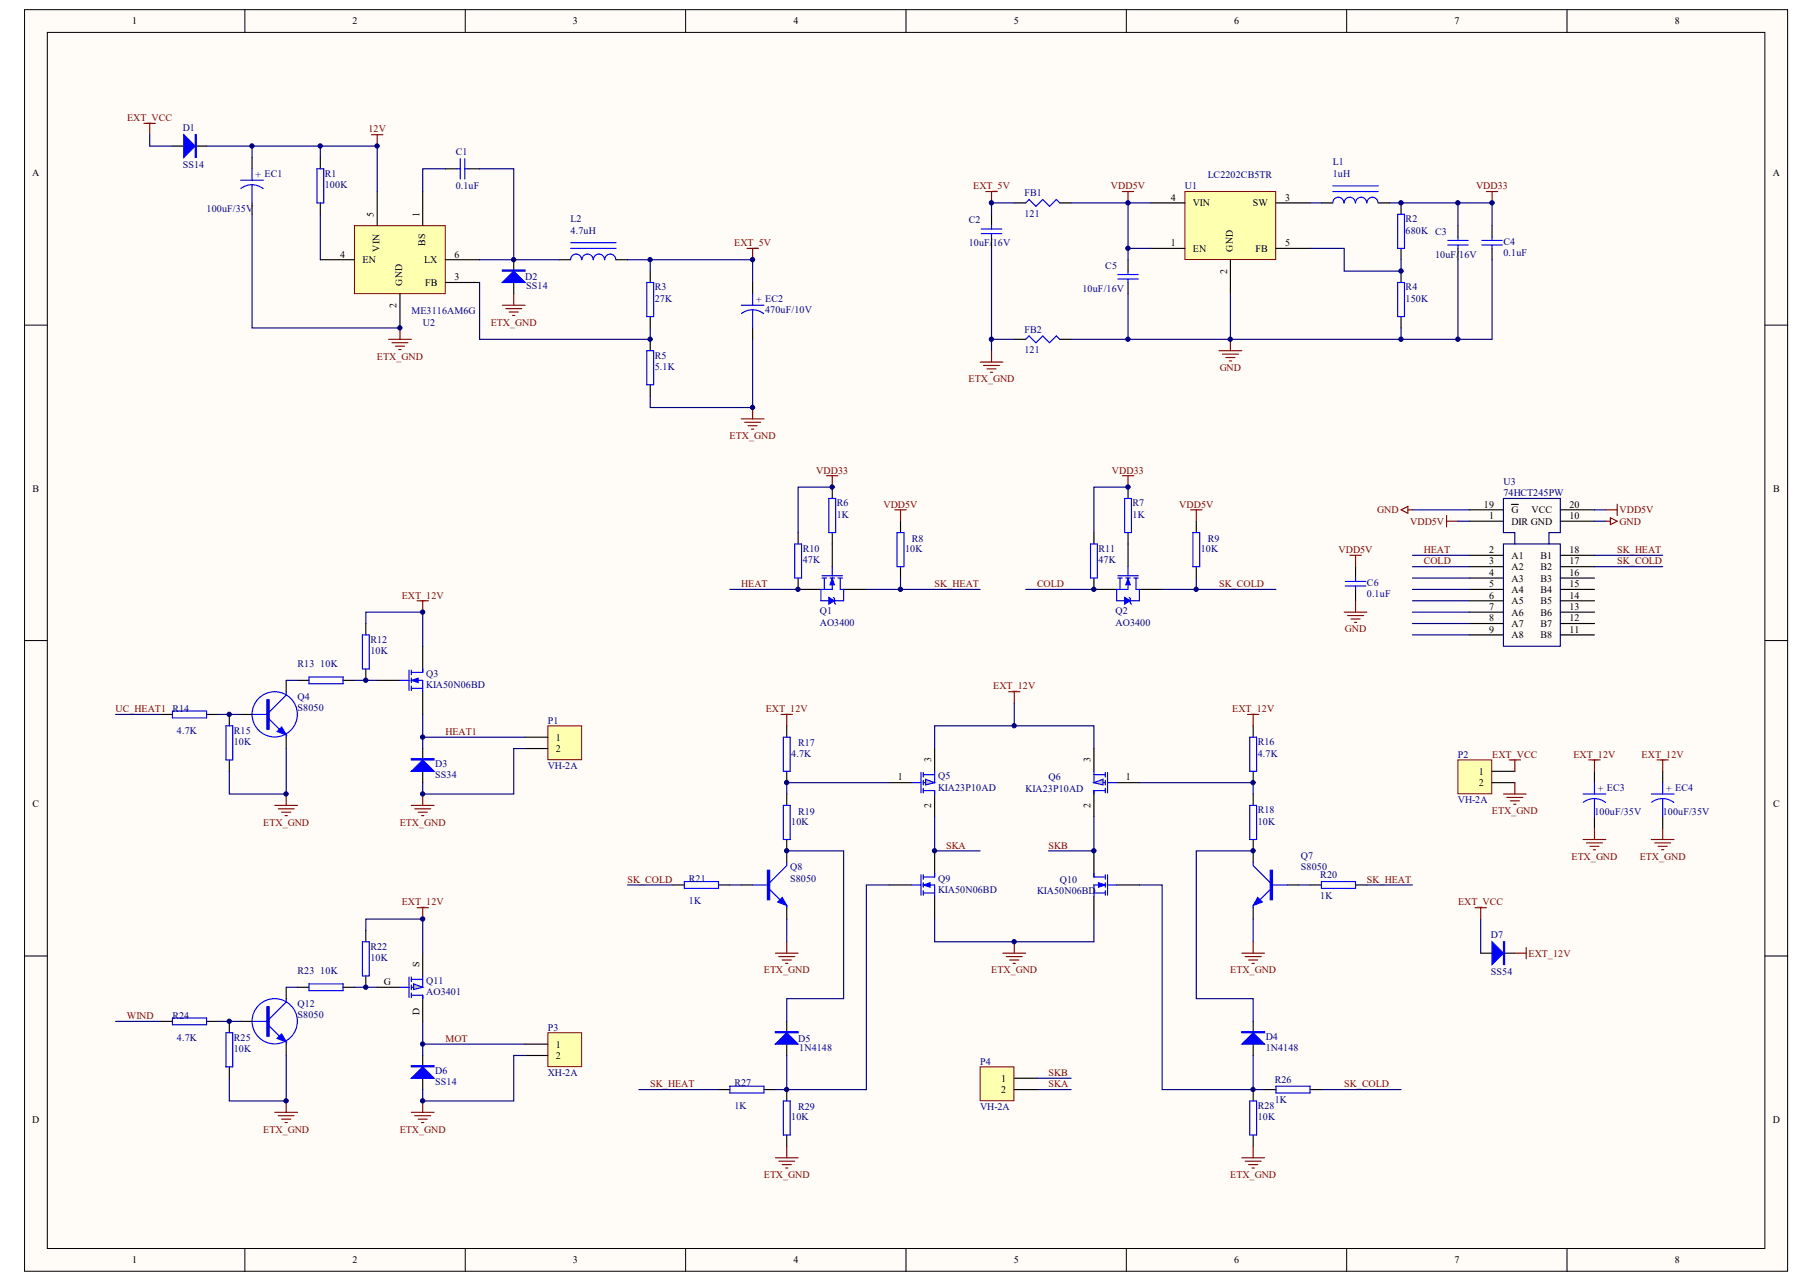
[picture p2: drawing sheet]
<svg xmlns="http://www.w3.org/2000/svg" width="297mm" height="210mm" viewBox="0 0 297 210" stroke-linecap="round" stroke-linejoin="round" font-family="sans-serif">
<defs><g id="words">
<g font-size="1.6">
<text x="21.6" y="4">1</text>
<text x="57.6" y="4">2</text>
<text x="93.7" y="4">3</text>
<text x="129.7" y="4">4</text>
<text x="165.7" y="4">5</text>
<text x="201.7" y="4">6</text>
<text x="237.8" y="4">7</text>
<text x="273.8" y="4">8</text>
<text x="5.3" y="28.8">A</text>
<text x="289.8" y="28.8">A</text>
<text x="61.1" y="35.4" transform="rotate(-90 61.1 35.4)">5</text>
<text x="68.6" y="35.4" transform="rotate(-90 68.6 35.4)">1</text>
<text x="191.4" y="32.8">4</text>
<text x="195" y="33.7">VIN</text>
<text x="204.8" y="33.7">SW</text>
<text x="210.1" y="32.8">3</text>
<text x="62" y="41.2" transform="rotate(-90 62 41.2)">VIN</text>
<text x="69.5" y="40.3" transform="rotate(-90 69.5 40.3)">BS</text>
<text x="191.4" y="40.2">1</text>
<text x="195" y="41.2">EN</text>
<text x="201.5" y="41.2" transform="rotate(-90 201.5 41.2)">GND</text>
<text x="205.3" y="41.2">FB</text>
<text x="210.1" y="40.2">5</text>
<text x="55.6" y="42.1">4</text>
<text x="59.2" y="43">EN</text>
<text x="65.8" y="46.7" transform="rotate(-90 65.8 46.7)">GND</text>
<text x="69.4" y="43">LX</text>
<text x="69.5" y="46.7">FB</text>
<text x="74.3" y="45.8">3</text>
<text x="74.3" y="42.1">6</text>
<text x="200.6" y="44.8" transform="rotate(-90 200.6 44.8)">2</text>
<text x="64.8" y="50.4" transform="rotate(-90 64.8 50.4)">2</text>
<text x="5.3" y="80.4">B</text>
<text x="242.6" y="83">19</text>
<text x="247.1" y="83.9">G</text>
<text x="250.4" y="83.9">VCC</text>
<text x="256.6" y="83">20</text>
<text x="289.9" y="80.4">B</text>
<text x="243.5" y="84.8">1</text>
<text x="247.1" y="85.8">DIR GND</text>
<text x="256.6" y="84.8">10</text>
<text x="243.5" y="90.4">2</text>
<text x="243.5" y="92.3">3</text>
<text x="243.5" y="94.1">4</text>
<text x="243.5" y="96">5</text>
<text x="247.1" y="91.3">A1</text>
<text x="247.1" y="93.2">A2</text>
<text x="247.1" y="95.1">A3</text>
<text x="251.8" y="95.1">B3</text>
<text x="251.8" y="93.2">B2</text>
<text x="251.8" y="91.3">B1</text>
<text x="256.6" y="96">15</text>
<text x="256.6" y="94.1">16</text>
<text x="256.6" y="92.3">17</text>
<text x="256.6" y="90.4">18</text>
<text x="243.5" y="97.8">6</text>
<text x="243.5" y="99.7">7</text>
<text x="243.5" y="101.6">8</text>
<text x="247.1" y="96.9">A4</text>
<text x="247.1" y="98.8">A5</text>
<text x="247.1" y="100.6">A6</text>
<text x="251.8" y="100.6">B6</text>
<text x="251.8" y="98.8">B5</text>
<text x="251.8" y="96.9">B4</text>
<text x="256.6" y="101.6">12</text>
<text x="256.6" y="99.7">13</text>
<text x="256.6" y="97.8">14</text>
<text x="243.5" y="103.4">9</text>
<text x="247.1" y="102.5">A7</text>
<text x="247.1" y="104.4">A8</text>
<text x="251.8" y="104.4">B8</text>
<text x="251.8" y="102.5">B7</text>
<text x="256.6" y="103.4">11</text>
<text x="90.9" y="121.1">1</text>
<text x="90.9" y="122.9">2</text>
<text x="152.2" y="124.6" transform="rotate(-90 152.2 124.6)">3</text>
<text x="178.3" y="124.6" transform="rotate(-90 178.3 124.6)">3</text>
<text x="5.3" y="132">C</text>
<text x="146.7" y="127.6">1</text>
<text x="184" y="127.6">1</text>
<text x="241.8" y="126.7">1</text>
<text x="241.8" y="128.5">2</text>
<text x="289.9" y="132">C</text>
<text x="152.2" y="132.1" transform="rotate(-90 152.2 132.1)">2</text>
<text x="178.3" y="132.1" transform="rotate(-90 178.3 132.1)">2</text>
<text x="62.8" y="161">G</text>
<text x="68.6" y="158.1" transform="rotate(-90 68.6 158.1)">S</text>
<text x="68.6" y="166" transform="rotate(-90 68.6 166)">D</text>
<text x="90.9" y="171.3">1</text>
<text x="90.9" y="173.1">2</text>
<text x="163.7" y="176.8">1</text>
<text x="163.7" y="178.7">2</text>
<text x="5.3" y="183.5">D</text>
<text x="289.8" y="183.5">D</text>
<text x="21.6" y="206.5">1</text>
<text x="57.6" y="206.5">2</text>
<text x="93.7" y="206.5">3</text>
<text x="129.7" y="206.5">4</text>
<text x="165.7" y="206.5">5</text>
<text x="201.7" y="206.5">6</text>
<text x="237.8" y="206.5">7</text>
<text x="273.8" y="206.5">8</text>
</g>
<g font-size="1.6" fill="#800000">
<text x="20.8" y="19.8">EXT_VCC</text>
<text x="60.2" y="21.7">12V</text>
<text x="159.1" y="31">EXT_5V</text>
<text x="181.6" y="31">VDD5V</text>
<text x="241.3" y="31">VDD33</text>
<text x="120" y="40.2">EXT_5V</text>
<text x="80.2" y="53.2">ETX_GND</text>
<text x="61.6" y="58.8">ETX_GND</text>
<text x="158.3" y="62.5">ETX_GND</text>
<text x="199.4" y="60.6">GND</text>
<text x="119.3" y="71.8">ETX_GND</text>
<text x="133.4" y="77.4">VDD33</text>
<text x="181.8" y="77.4">VDD33</text>
<text x="144.4" y="83">VDD5V</text>
<text x="192.8" y="83">VDD5V</text>
<text x="225.2" y="83.9">GND</text>
<text x="264.7" y="83.9">VDD5V</text>
<text x="230.5" y="85.8">VDD5V</text>
<text x="264.7" y="85.8">GND</text>
<text x="121.2" y="96">HEAT</text>
<text x="152.8" y="96">SK_HEAT</text>
<text x="169.5" y="96">COLD</text>
<text x="199.3" y="96">SK_COLD</text>
<text x="218.8" y="90.4">VDD5V</text>
<text x="232.8" y="90.4">HEAT</text>
<text x="232.8" y="92.3">COLD</text>
<text x="264.4" y="90.4">SK_HEAT</text>
<text x="264.4" y="92.3">SK_COLD</text>
<text x="65.7" y="97.8">EXT_12V</text>
<text x="219.9" y="103.4">GND</text>
<text x="162.4" y="112.7">EXT_12V</text>
<text x="18.9" y="116.4">UC_HEAT1 R14</text>
<text x="125.2" y="116.4">EXT_12V</text>
<text x="201.4" y="116.4">EXT_12V</text>
<text x="72.8" y="120.1">HEAT1</text>
<text x="243.9" y="123.9">EXT_VCC</text>
<text x="257.2" y="123.9">EXT_12V</text>
<text x="268.4" y="123.9">EXT_12V</text>
<text x="43" y="135">ETX_GND</text>
<text x="65.3" y="135">ETX_GND</text>
<text x="243.9" y="133.1">ETX_GND</text>
<text x="154.7" y="138.7">SKA</text>
<text x="171.4" y="138.7">SKB</text>
<text x="256.9" y="140.6">ETX_GND</text>
<text x="268.1" y="140.6">ETX_GND</text>
<text x="65.7" y="148">EXT_12V</text>
<text x="102.6" y="144.3">SK_COLD</text>
<text x="223.5" y="144.3">SK_HEAT</text>
<text x="238.4" y="148">EXT_VCC</text>
<text x="124.9" y="159.1">ETX_GND</text>
<text x="162.1" y="159.1">ETX_GND</text>
<text x="201.1" y="159.1">ETX_GND</text>
<text x="249.9" y="156.4">EXT_12V</text>
<text x="20.8" y="166.6">WIND</text>
<text x="72.8" y="170.3">MOT</text>
<text x="106.3" y="177.8">SK_HEAT</text>
<text x="171.4" y="177.8">SKA</text>
<text x="171.4" y="175.9">SKB</text>
<text x="219.7" y="177.8">SK_COLD</text>
<text x="43" y="185.2">ETX_GND</text>
<text x="65.3" y="185.2">ETX_GND</text>
<text x="124.9" y="192.6">ETX_GND</text>
<text x="201.1" y="192.6">ETX_GND</text>
</g>
<g font-size="1.6" fill="#000080">
<text x="29.9" y="21.5">D1</text>
<text x="29.9" y="27.4">SS14</text>
<text x="41.8" y="29.1">+ EC1</text>
<text x="53.1" y="28.9">R1</text>
<text x="74.5" y="25.4">C1</text>
<text x="197.4" y="29.1">LC2202CB5TR</text>
<text x="217.9" y="27">L1</text>
<text x="217.9" y="28.9">1uH</text>
<text x="33.8" y="34.7">100uF/35V</text>
<text x="53.1" y="30.8">100K</text>
<text x="74.5" y="31">0.1uF</text>
<text x="167.5" y="32.1">FB1</text>
<text x="167.5" y="35.4">121</text>
<text x="193.7" y="31">U1</text>
<text x="93.3" y="36.3">L2</text>
<text x="93.3" y="38.2">4.7uH</text>
<text x="158.4" y="36.5">C2</text>
<text x="158.4" y="40.2">10uF/16V</text>
<text x="229.8" y="36.3">R2</text>
<text x="229.8" y="38.2">680K C3</text>
<text x="245.8" y="40.1">C4</text>
<text x="245.8" y="41.9">0.1uF</text>
<text x="85.8" y="45.8">D2</text>
<text x="86" y="47.3">SS14</text>
<text x="107" y="47.5">R3</text>
<text x="177" y="47.7">10uF/16V</text>
<text x="180.7" y="44">C5</text>
<text x="229.8" y="47.5">R4</text>
<text x="234.6" y="42.1">10uF/16V</text>
<text x="67.2" y="51.4">ME3116AM6G</text>
<text x="69.1" y="53.3">U2</text>
<text x="107" y="49.3">27K</text>
<text x="123.6" y="49.5">+ EC2</text>
<text x="125.1" y="51.2">470uF/10V</text>
<text x="229.8" y="49.3">150K</text>
<text x="107" y="58.6">R5</text>
<text x="167.5" y="54.4">FB2</text>
<text x="167.5" y="57.7">121</text>
<text x="107" y="60.5">5.1K</text>
<text x="136.8" y="82.8">R6</text>
<text x="185.2" y="82.8">R7</text>
<text x="245.8" y="79.3">U3</text>
<text x="245.8" y="81.1">74HCT245PW</text>
<text x="136.8" y="84.7">1K</text>
<text x="149.1" y="88.6">R8</text>
<text x="185.2" y="84.7">1K</text>
<text x="197.4" y="88.6">R9</text>
<text x="131.2" y="90.2">R10</text>
<text x="131.2" y="92.1">47K</text>
<text x="148" y="90.2">10K</text>
<text x="179.6" y="90.2">R11</text>
<text x="179.6" y="92.1">47K</text>
<text x="196.3" y="90.2">10K</text>
<text x="223.5" y="95.8">C6</text>
<text x="134" y="100.5">Q1</text>
<text x="182.4" y="100.5">Q2</text>
<text x="223.5" y="97.7">0.1uF</text>
<text x="60.5" y="105.1">R12</text>
<text x="60.5" y="107">10K</text>
<text x="134" y="102.3">AO3400</text>
<text x="182.4" y="102.3">AO3400</text>
<text x="48.6" y="109">R13</text>
<text x="52.4" y="109">10K</text>
<text x="69.7" y="110.7">Q3</text>
<text x="69.7" y="112.5">KIA50N06BD</text>
<text x="28.9" y="120">4.7K</text>
<text x="38.2" y="120">R15</text>
<text x="48.6" y="114.4">Q4</text>
<text x="48.6" y="116.2">S8050</text>
<text x="89.6" y="118.3">P1</text>
<text x="38.2" y="121.8">10K</text>
<text x="71.1" y="125.4">D3</text>
<text x="89.6" y="125.7">VH-2A</text>
<text x="129.4" y="123.7">4.7K</text>
<text x="130.5" y="122">R17</text>
<text x="205.6" y="121.8">R16</text>
<text x="205.6" y="123.7">4.7K</text>
<text x="238.3" y="123.9">P2</text>
<text x="71.1" y="127.2">SS34</text>
<text x="153.4" y="127.4">Q5</text>
<text x="153.4" y="129.3">KIA23P10AD</text>
<text x="167.7" y="129.4">KIA23P10AD</text>
<text x="171.4" y="127.6">Q6</text>
<text x="238.3" y="131.3">VH-2A</text>
<text x="261.2" y="129.4">+ EC3</text>
<text x="272.4" y="129.4">+ EC4</text>
<text x="129.4" y="134.8">10K</text>
<text x="130.5" y="133.2">R19</text>
<text x="205.6" y="133">R18</text>
<text x="205.6" y="134.8">10K</text>
<text x="260.7" y="133.2">100uF/35V</text>
<text x="271.8" y="133.2">100uF/35V</text>
<text x="129.2" y="142.3">Q8</text>
<text x="212.7" y="140.4">Q7</text>
<text x="212.7" y="142.3">S8050</text>
<text x="215.8" y="143.6">R20</text>
<text x="112.6" y="144.1">R21</text>
<text x="112.6" y="147.8">1K</text>
<text x="129.2" y="144.1">S8050</text>
<text x="153.4" y="144.1">Q9</text>
<text x="153.4" y="146">KIA50N06BD</text>
<text x="169.5" y="146.2">KIA50N06BD</text>
<text x="173.2" y="144.3">Q10</text>
<text x="215.8" y="146.9">1K</text>
<text x="60.5" y="155.3">R22</text>
<text x="243.7" y="153.4">D7</text>
<text x="48.6" y="159.2">R23</text>
<text x="52.4" y="159.2">10K</text>
<text x="60.5" y="157.1">10K</text>
<text x="69.7" y="160.8">Q11</text>
<text x="243.7" y="159.4">SS54</text>
<text x="28.2" y="166.6">R24</text>
<text x="48.6" y="164.6">Q12</text>
<text x="48.6" y="166.4">S8050</text>
<text x="69.7" y="162.7">AO3401</text>
<text x="28.9" y="170.1">4.7K</text>
<text x="38.2" y="170.1">R25</text>
<text x="38.2" y="172">10K</text>
<text x="89.6" y="168.5">P3</text>
<text x="130.5" y="170.3">D5</text>
<text x="130.7" y="171.8">1N4148</text>
<text x="206.9" y="170">D4</text>
<text x="206.9" y="171.8">1N4148</text>
<text x="71.1" y="175.5">D6</text>
<text x="71.1" y="177.4">SS14</text>
<text x="89.6" y="175.9">XH-2A</text>
<text x="120.1" y="177.6">R27</text>
<text x="160.2" y="174">P4</text>
<text x="208.4" y="177">R26</text>
<text x="120.1" y="181.3">1K</text>
<text x="129.4" y="183.1">10K</text>
<text x="130.5" y="181.5">R29</text>
<text x="160.2" y="181.5">VH-2A</text>
<text x="205.6" y="181.3">R28</text>
<text x="205.6" y="183.1">10K</text>
<text x="208.4" y="180.4">1K</text>
</g>
</g></defs>
<g fill="#fffcf8" stroke="#000" stroke-width=".16">
<path d="M4 1.6h288.2v206.2h-288.2z"/>
<path d="M7.7 5.3h280.8v198.8h-280.8z"/>
</g>
<g fill="none" stroke="#000" stroke-width=".16">
<path d="M40 1.6v3.7M76.1 1.6v3.7M112.1 1.6v3.7M148.1 1.6v3.7M184.1 1.6v3.7M220.2 1.6v3.7M256.2 1.6v3.7M4 53.1h3.7M288.6 53.1h3.7M4 104.7h3.7M288.6 104.7h3.7M4 156.3h3.7"/>
<path d="M288.6 156.3h3.7M40 204.1v3.8M76.1 204.1v3.8M112.1 204.1v3.8M148.1 204.1v3.8M184.1 204.1v3.8M220.2 204.1v3.8M256.2 204.1v3.8"/>
</g>
<path d="M152.8 139.1v3.7M178.8 139.1v3.7M145.4 144.7h3.7M152.8 146.5v3.7M178.8 146.5v3.7M182.5 144.7h3.8" fill="none" stroke="#000" stroke-width=".19"/>
<g fill="none" stroke="#00f" stroke-width=".19">
<path d="M149.1 144.7h1.5M150.6 143v3.3M150.9 144.7h1.9v1.8M150.9 146h1.9M150.9 143v.7M150.9 144.3v.7M150.9 145.6v.7M152.8 142.8v.6h-1.9M178.8 142.8v.6h1.9M178.8 146h1.9M180.7 144.7h-1.9v1.8M180.7 143v.7"/>
<path d="M180.7 144.3v.7M180.7 145.6v.7M181.1 144.7h1.4M181.1 143v3.3"/>
</g>
<g fill="#00f" stroke="#00f" stroke-width=".16">
<path d="M150.9 144.7l1.1-.4v.7z"/>
<path d="M179.6 144.3l1.1 .4-1.1 .3z"/>
</g>
<path d="M152.8 122.4v-3.7h26v3.7" fill="none" stroke="#000080" stroke-width=".19"/>
<path d="M164.9 113.1h1.8M165.8 113.1v1.8" fill="none" stroke="#800000" stroke-width=".19"/>
<path d="M238.3 124.2h5.6v5.6h-5.6z" fill="#ffffb0" stroke="#800000" stroke-width=".16"/>
<path d="M243.9 126.1h3.7M243.9 127.9h3.7M260.7 126.1v1.8M260.7 133.5v1.9" fill="none" stroke="#000" stroke-width=".19"/>
<path d="M165.8 114.9v3.8" fill="none" stroke="#000080" stroke-width=".19"/>
<path d="M258.8 129.8h3.7M260.7 130.5l.7 .2 1.1 .5M260.7 130.5l-.8 .1-1.1 .6M260.7 127.9v1.9M260.7 130.5v3" fill="none" stroke="#00f" stroke-width=".19"/>
<path d="M259.7 124.2h1.9M260.7 124.2v1.9" fill="none" stroke="#800000" stroke-width=".19"/>
<path d="M160.2 174.4h5.6v5.5h-5.6z" fill="#ffffb0" stroke="#800000" stroke-width=".16"/>
<path d="M145.4 127.9h3.7M152.8 122.4v3.7M152.8 129.8v3.7M165.8 176.3h3.7M165.8 178.1h3.7" fill="none" stroke="#000" stroke-width=".19"/>
<path d="M169.5 176.3h5.6M169.5 178.1h5.6" fill="none" stroke="#000080" stroke-width=".19"/>
<path d="M149.1 127.9h1.5M150.6 126.3v3.3M150.9 129.2h1.9v.6M150.9 126.6h1.9M150.9 126.3v.7M150.9 127.6v.7M150.9 128.9v.7M152.8 126.1v1.8h-1.9" fill="none" stroke="#00f" stroke-width=".19"/>
<path d="M151.3 127.4l1.5 .5-1.5 .4z" fill="#c0c0c0" stroke="#00f" stroke-width=".19"/>
<path d="M178.8 122.4v3.7M178.8 129.8v3.7M182.5 127.9h3.8" fill="none" stroke="#000" stroke-width=".19"/>
<path d="M178.8 126.1v1.8h1.9M178.8 126.6h1.9M180.7 129.2h-1.9v.6M180.7 126.3v.7M180.7 127.6v.7M180.7 128.9v.7M181.1 127.9h1.4M181.1 126.3v3.3" fill="none" stroke="#00f" stroke-width=".19"/>
<path d="M178.8 127.9l1.5-.5v.9z" fill="#c0c0c0" stroke="#00f" stroke-width=".19"/>
<g fill="none" stroke="#000080" stroke-width=".19">
<path d="M230.9 83.3h9.3M230.9 98.2h9.3M230.9 96.4h9.3M230.9 94.5h9.3M230.9 92.6h9.3M230.9 90.8h9.3M238.3 85.2h1.9M245.8 81.5h9.3v5.6h-1.9v1.8h1.9v16.7h-9.3v-16.7h1.8v-1.8h-1.8zM247.6 88.9h5.6M260.7 83.3h1.8M260.7 85.2h1.8M260.7 92.6h11.1"/>
<path d="M260.7 90.8h11.1M230.9 100.1h9.3M230.9 101.9h9.3M230.9 103.8h9.3M128.6 139.1h9.3v24.2h-9.3v3.7M145.4 127.9h-16.8v1.9M152.8 133.5v5.6h7.4M178.8 133.5v5.6h-7.4M186.3 127.9h18.6v1.9M204.9 139.1h-9.3v24.2h9.3v3.7M102.6 144.7h7.4M119.3 144.7h1.9"/>
<path d="M128.6 150.2v3.8M145.4 144.7h-3.8v33.4h-13M152.8 150.2v3.8h26v-3.8M186.3 144.7h3.7v33.4h14.9M204.9 150.2v3.8M212.3 144.7h1.9M223.5 144.7h7.4M18.9 167h7.4M35.6 167h3.7M46.8 161.4h1.8M57.9 161.4h3.8M69.1 167v5.5"/>
<path d="M104.4 178.1h13.1M128.6 172.5v5.6h-1.8M204.9 172.5v5.6h1.8M216 178.1h13"/>
</g>
<g fill="none" stroke="#000" stroke-width=".19">
<path d="M221.6 92.6v1.9M221.6 96.4v1.8M240.2 85.2h5.6M240.2 90.8h5.6M240.2 92.6h5.6M240.2 94.5h5.6M240.2 96.4h5.6M240.2 98.2h5.6M240.2 83.3h5.6M247.1 82.5h1.1M255.1 85.2h5.6M255.1 90.8h5.6"/>
<path d="M255.1 92.6h5.6M255.1 94.5h5.6M255.1 96.4h5.6M255.1 98.2h5.6M255.1 83.3h5.6M128.6 118.7v1.8M204.9 118.7v1.8M240.2 100.1h5.6M240.2 101.9h5.6M240.2 103.8h5.6M255.1 100.1h5.6M255.1 101.9h5.6"/>
<path d="M255.1 103.8h5.6M128.6 126.1v1.8M128.6 129.8v1.9M128.6 137.2v3.8M204.9 126.1v1.8M204.9 129.8v1.9M204.9 137.2v3.8M59.8 152.1v1.9M59.8 159.5v1.9M69.1 155.8v3.7M110 144.7h1.9M117.5 144.7h1.8"/>
<path d="M121.2 144.7h1.8M128.6 148.4v1.8M204.9 148.4v1.8M210.4 144.7h1.9M214.2 144.7h1.8M221.6 144.7h1.9M26.3 167h1.9M33.8 167h1.8M37.5 167v1.8M37.5 174.4v1.9M39.3 167h1.9M46.8 161.4v1.9"/>
<path d="M46.8 170.7v1.8M48.6 161.4h1.9M56.1 161.4h1.8M61.7 161.4h3.7M69.1 163.3v3.7M69.1 172.5v1.9M69.1 176.3v1.8M117.5 178.1h1.8M124.9 178.1h1.9M128.6 167v1.8M128.6 170.7v1.8M128.6 178.1v1.9"/>
<path d="M204.9 167v1.8M204.9 170.7v1.8M204.9 178.1v1.9M206.7 178.1h1.9M214.2 178.1h1.8M128.6 185.6v1.8M204.9 185.6v1.8"/>
</g>
<g fill="none" stroke="#00f" stroke-width=".19">
<path d="M219.9 95.8h3.4M219.9 95.1h3.4M221.6 94.5v.6M221.6 95.8v.6M128.1 120.5h1.1v5.6h-1.1zM128.1 131.7h1.1v5.5h-1.1zM204.3 131.7h1.1v5.5h-1.1zM204.3 120.5h1.1v5.6h-1.1zM59.2 154h1.2v5.5h-1.2zM66.9 159.7v3.4M67.2 159.7v.8M69.1 159.5v1.9h-1.9"/>
<path d="M111.9 144.1h5.6v1.1h-5.6zM123 144.7h2.8M125.8 145.4l1.7 1.7M128.6 141v.5l-2.8 2.8M128.6 148v.4M204.9 141v.5l2.8 2.8M204.9 148v.4M207.7 144.7h2.7M207.7 145.4l-1.7 1.7M216 144.1h5.6v1.1h-5.6zM28.2 166.4h5.6v1.1h-5.6zM36.9 168.8h1.1v5.6h-1.1z"/>
<path d="M41.2 167h2.8M44 167.7l1.7 1.7M46.8 163.3v.5l-2.8 2.8M46.8 170.3v.4M50.5 160.8h5.6v1.2h-5.6zM65.4 161.4h1.5M67.2 162.7h1.9v.6M67.2 160.1h1.9M67.2 161v.8M67.2 162.3v.8M119.3 177.6h5.6v1.1h-5.6zM128.1 180h1.1v5.6h-1.1z"/>
<path d="M204.3 180h1.1v5.6h-1.1zM208.6 177.6h5.6v1.1h-5.6z"/>
<circle cx="44.9" cy="167" r="3.7"/>
</g>
<g fill="#00f" stroke="#00f" stroke-width=".19">
<path d="M126.8 170.7l1.8-1.9 1.9 1.9z"/>
<path d="M127.1 147.5l.8-.8 .7 1.3z"/>
<path d="M203 170.7l1.9-1.9 1.8 1.9z"/>
<path d="M205.6 146.7l.8 .8-1.5 .5z"/>
<path d="M45.3 169.8l.7-.8 .8 1.3z"/>
<path d="M67.2 176.3l1.9-1.9 1.9 1.9z"/>
<path d="M126.8 168.6h3.7v.2h-3.7z" fill-rule="evenodd"/>
<path d="M125.5 142.3h.3v4.8h-.3z" fill-rule="evenodd"/>
<path d="M203 168.6h3.7v.2h-3.7z" fill-rule="evenodd"/>
<path d="M207.7 142.3h.3v4.8h-.3z" fill-rule="evenodd"/>
<path d="M43.6 164.6h.4v4.8h-.4z" fill-rule="evenodd"/>
<path d="M67.2 174.2h3.8v.2h-3.8z" fill-rule="evenodd"/>
</g>
<g fill="none" stroke="#800000" stroke-width=".19">
<path d="M220.7 90.8h1.8M221.6 90.8v1.8M221.6 98.2v1.9M229 83.3l1.2-.5v1.1zM230.2 83.3h.7M236.5 85.2h1.8M236.5 84.3v1.8M262.5 83.3h1.9M262.5 85.2h.8M263.3 84.6l1.1 .6-1.1 .6zM264.4 82.4v1.9M127.7 116.8h1.8"/>
<path d="M128.6 116.8v1.9M203.9 116.8h1.9M204.9 116.8v1.9M219.7 100.1h3.8M220.3 100.6h2.6M220.9 101.2h1.4M221.4 101.7h.4"/>
</g>
<path d="M67.6 160.8l1.5 .6-1.5 .4z" fill="#c0c0c0" stroke="#00f" stroke-width=".19"/>
<path d="M46.8 172.5v7.5h-9.3v-3.7" fill="none" stroke="#000080" stroke-width=".19"/>
<path d="M68.2 148.4h1.8M69.1 148.4v1.8" fill="none" stroke="#800000" stroke-width=".19"/>
<path d="M89.6 168.8h5.5v5.6h-5.5z" fill="#ffffb0" stroke="#800000" stroke-width=".16"/>
<g fill="none" stroke="#000" stroke-width=".19">
<path d="M26.3 116.8h1.9M33.8 116.8h1.8M37.5 116.8v1.9M39.3 116.8h1.9M46.8 111.2v1.9M48.6 111.2h1.9M56.1 111.2h1.8M59.8 101.9v1.9M59.8 109.4v1.8M37.5 124.2v1.9M46.8 120.5v1.9M69.1 122.4v1.8"/>
<path d="M69.1 126.1v1.8M85.8 170.7h3.8M85.8 172.5h3.8"/>
</g>
<path d="M18.9 116.8h7.4M35.6 116.8h3.7M46.8 111.2h1.8M57.9 111.2h3.8M69.1 116.8v5.6M46.8 122.4v7.4h-9.3v-3.7M69.1 170.7h16.7M85.8 172.5h-1.8v7.5h-14.9v-1.9" fill="none" stroke="#000080" stroke-width=".19"/>
<g fill="none" stroke="#00f" stroke-width=".19">
<path d="M28.2 116.2h5.6v1.2h-5.6zM36.9 118.7h1.1v5.5h-1.1zM41.2 116.8h2.8M44 117.5l1.7 1.7M46.8 113.1v.5l-2.8 2.8M50.5 110.7h5.6v1.1h-5.6zM59.2 103.8h1.2v5.6h-1.2zM46.8 120.1v.4"/>
<circle cx="44.9" cy="116.8" r="3.7"/>
</g>
<g fill="#00f" stroke="#00f" stroke-width=".19">
<path d="M45.3 119.6l.7-.8 .8 1.3z"/>
<path d="M67.2 126.1l1.9-1.9 1.9 1.9z"/>
<path d="M43.6 114.4h.4v4.8h-.4z" fill-rule="evenodd"/>
<path d="M67.2 124h3.8v.2h-3.8z" fill-rule="evenodd"/>
</g>
<path d="M68.2 98.2h1.8M69.1 98.2v1.9" fill="none" stroke="#800000" stroke-width=".19"/>
<path d="M89.6 118.7h5.5v5.5h-5.5z" fill="#ffffb0" stroke="#800000" stroke-width=".16"/>
<path d="M28.2 23.9h1.8M31.9 23.9h1.9M61.7 111.2h3.7M69.1 105.6v3.8M69.1 113.1v3.7M85.8 120.5h3.8M85.8 122.4h3.8" fill="none" stroke="#000" stroke-width=".19"/>
<path d="M59.8 101.9v-1.8h9.3v5.5M69.1 120.5h16.7M85.8 122.4h-1.8v7.4h-14.9v-1.9" fill="none" stroke="#000080" stroke-width=".19"/>
<path d="M65.4 111.2h1.5M66.9 109.5v3.4M67.2 111.2h1.9v1.9M67.2 112.5h1.9M67.2 109.5v.8M67.2 110.9v.7M67.2 112.2v.7M69.1 109.4v.5h-1.9" fill="none" stroke="#00f" stroke-width=".19"/>
<path d="M67.2 111.2l1.2-.3v.7z" fill="#00f" stroke="#00f" stroke-width=".16"/>
<g fill="#00f" stroke="#00f" stroke-width=".19">
<path d="M30 22l1.9 1.9-1.9 1.8z"/>
<path d="M31.9 22h.2v3.7h-.2z" fill-rule="evenodd"/>
</g>
<path d="M57.9 36.9h14.9v11.1h-14.9z" fill="#ffffb0" stroke="#800000" stroke-width=".16"/>
<g fill="none" stroke="#000" stroke-width=".19">
<path d="M41.2 25.7v1.9M41.2 33.2v1.8M52.4 25.7v1.9M52.4 33.2v1.8M61.7 31.3v5.6M69.1 31.3v5.6M72.8 27.6h1.9M76.5 27.6h1.9M162.1 35v1.9M162.1 38.7v1.9M165.8 33.2h1.9M173.2 33.2h1.9"/>
<path d="M216 33.2h1.9M225.3 33.2h1.9M238.3 36.9v1.8M243.9 36.9v1.8M52.4 42.5h5.5M65.4 48v5.6M72.8 42.5h5.6M72.8 46.2h5.6M84 42.5v1.8M84 46.2v1.8M91.4 42.5h1.9M100.7 42.5h1.9"/>
<path d="M106.3 44.3v1.9M106.3 51.8v1.8M106.3 55.5v1.8M123 46.2v1.8M123 53.6v1.9M165.8 55.5h1.9M173.2 55.5h1.9M184.4 42.5v1.8M184.4 46.2v1.8M238.3 40.6v1.9M243.9 40.6v1.9M106.3 62.9v1.9"/>
</g>
<g fill="none" stroke="#00f" stroke-width=".19">
<path d="M39.3 29.5h3.8M41.2 30.2l.8 .1 1 .5M41.2 30.2l-1.1 .2-.7 .4M41.2 27.6v1.9M41.2 30.2v3M51.8 27.6h1.1v5.6h-1.1zM74.7 27.6h.5M75.2 25.9v3.4M76 27.6h.5M76 25.9v3.4M93.3 39.7h7.4M160.4 38.2h3.4"/>
<path d="M160.4 37.4h3.4M162.1 36.9v.5M162.1 38.2v.5M167.7 33.2l.5-.6 1.1 1.1 1.2-1.1 1.1 1.1 1.1-1.1 .5 .6M217.9 31.3h7.4M217.9 30.4h7.4M219.7 33.2a.9 .9 0 0 0-.9-1 .9 .9 0 0 0-.9 1M221.6 33.2a.91 .91 0 0 0-.9-1 .91 .91 0 0 0-1 1M223.4 33.2a.91 .91 0 0 0-.9-1 .91 .91 0 0 0-.9 1M225.3 33.2a.9 .9 0 0 0-.9-1 .9 .9 0 0 0-.9 1M236.7 39.3h3.3M238.3 38.7v.6"/>
<path d="M242.2 39.3h3.4M243.9 38.7v.6M93.3 40.6h7.4M95.1 42.5a.9 .9 0 0 0-.9-1 .9 .9 0 0 0-.9 1M98.8 42.5a.93 .93 0 0 0-.9-1 .93 .93 0 0 0-.9 1 .91 .91 0 0 0-.9-1 .91 .91 0 0 0-1 1M100.7 42.5a.9 .9 0 0 0-.9-1 .9 .9 0 0 0-.9 1M105.7 46.2h1.2v5.6h-1.2zM105.7 57.3h1.2v5.6h-1.2zM121.2 49.9h3.7M123 50.6l.8 .1 1 .6M123 50.6l-1.1 .3-.7 .4M123 48v1.9"/>
<path d="M123 50.6v3M167.7 55.5l.5-.6 1.1 1.1 1.2-1.1 1.1 1.1 1.1-1.1 .5 .6M182.7 45.6h3.4M182.7 44.9h3.4M184.4 44.3v.6M184.4 45.6v.6M236.7 40h3.3M238.3 40v.6M242.2 40h3.4M243.9 40v.6"/>
</g>
<g fill="none" stroke="#000080" stroke-width=".19">
<path d="M24.5 22v1.9h3.7M33.8 23.9h7.4v1.8M41.2 35v18.6h24.2M41.2 23.9h20.5v7.4M52.4 23.9v1.8M52.4 35v7.5M72.8 27.6h-3.7v3.7M78.4 27.6h5.6v14.9M165.8 33.2h-3.7v1.8M78.4 46.2v9.3h27.9v-1.9M78.4 42.5h13M102.6 42.5h3.7v1.8"/>
<path d="M106.3 42.5h16.7v3.7M123 55.5v11.1h-16.7v-1.8M165.8 55.5h-3.7v1.8"/>
</g>
<g fill="#00f" stroke="#00f" stroke-width=".19">
<path d="M82.1 46.2l1.9-1.9 1.8 1.9z"/>
<path d="M82.1 44.1h3.7v.2h-3.7z" fill-rule="evenodd"/>
</g>
<g fill="none" stroke="#800000" stroke-width=".19">
<path d="M23.5 20.2h1.9M24.5 20.2v1.8M60.7 22h1.9M61.7 22v1.9M161.2 31.3h1.8M162.1 31.3v1.9M243 31.3h1.8M243.9 31.3v1.9M160.2 59.2h3.8M160.8 59.7h2.6M162.1 57.3v1.9M161.3 60.3h1.5"/>
<path d="M161.9 60.9h.4"/>
</g>
<path d="M193.7 31.3h14.8v11.1h-14.8z" fill="#ffffb0" stroke="#800000" stroke-width=".16"/>
<g fill="none" stroke="#000" stroke-width=".19">
<path d="M188.1 33.2h5.6M208.6 33.2h5.6M229 33.2v1.8M188.1 40.6h5.6M201.1 42.5v5.5M208.6 40.6h5.6M229 40.6v1.9M229 44.3v1.9M229 51.8v1.8M136.1 79.6v1.9M184.4 79.6v1.9M130.5 87.1v1.8"/>
<path d="M130.5 94.5v1.9h3.7M136.1 87.1v5.5M137.9 96.4h3.7M147.2 85.2v1.9M147.2 92.6v1.9M178.8 94.5v1.9h3.7M178.8 87.1v1.8M184.4 87.1v5.5M186.3 96.4h3.7M195.6 85.2v1.9M195.6 92.6v1.9M271.8 126.1v1.8"/>
<path d="M271.8 133.5v1.9M242.1 155.8h1.8M245.8 155.8h1.8"/>
</g>
<g fill="none" stroke="#800000" stroke-width=".19">
<path d="M183.5 31.3h1.8M184.4 31.3v1.9M63.5 55.5h3.7M64.1 56h2.6M64.6 56.6h1.5M65.2 57.1h.4M65.4 53.6v1.9M82.1 49.9h3.7M82.7 50.5h2.6M83.2 51h1.5M83.8 51.6h.4M84 48v1.9"/>
<path d="M122.1 40.6h1.9M123 40.6v1.9M199.3 57.3h3.7M199.8 57.9h2.6M200.4 58.4h1.5M201 59h.3M201.1 55.5v1.8M121.2 68.5h3.7M121.7 69h2.6M122.3 69.6h1.5M122.9 70.2h.3M123 66.6v1.9"/>
<path d="M135.1 77.8h1.9M136.1 77.8v1.8M183.5 77.8h1.8M184.4 77.8v1.8M146.3 83.3h1.8M147.2 83.3v1.9M194.6 83.3h1.9M195.6 83.3v1.9M44.9 131.7h3.7M45.5 132.2h2.6M46 132.8h1.5M46.6 133.3h.4"/>
<path d="M46.8 129.8v1.9M67.2 131.7h3.8M67.8 132.2h2.6M68.4 132.8h1.4M68.9 133.3h.4M69.1 129.8v1.9M245.8 129.8h3.7M246.3 130.4h2.6M246.7 124.2h1.9M246.9 130.9h1.5M247.5 131.5h.3M247.6 124.2v1.9"/>
<path d="M247.6 127.9v1.9M258.8 137.2h3.7M259.4 137.8h2.6M259.9 138.4h1.5M260.5 138.9h.3M260.7 135.4v1.8M270 137.2h3.7M270.5 137.8h2.6M270.9 124.2h1.8M271.1 138.4h1.5M271.6 138.9h.4M271.8 124.2v1.9"/>
<path d="M271.8 135.4v1.8M126.8 155.8h3.7M127.3 156.4h2.6M127.9 156.9h1.5M128.4 157.5h.4M128.6 154v1.8M164 155.8h3.7M164.5 156.4h2.6M165.1 156.9h1.5M165.6 157.5h.4M165.8 154v1.8M203 155.8h3.7"/>
<path d="M203.6 156.4h2.6M204.1 156.9h1.5M204.7 157.5h.4M204.9 154v1.8M241.1 148.4h1.9M242.1 148.4v1.8M247.6 155.8h1.9M249.5 154.9v1.9M46.8 180v1.8M69.1 180v1.8M44.9 181.8h3.7M45.5 182.4h2.6"/>
<path d="M46 183h1.5M46.6 183.5h.4M67.2 181.8h3.8M67.8 182.4h2.6M68.4 183h1.4M68.9 183.5h.4M126.8 189.3h3.7M127.3 189.8h2.6M127.9 190.4h1.5M128.4 190.9h.4M128.6 187.4v1.9M203 189.3h3.7"/>
<path d="M203.6 189.8h2.6M204.1 190.4h1.5M204.7 190.9h.4M204.9 187.4v1.9"/>
</g>
<g fill="none" stroke="#000080" stroke-width=".19">
<path d="M175.1 33.2h13M184.4 33.2v9.3M214.2 33.2h1.8M227.2 33.2h16.7v3.7M238.3 33.2v3.7M162.1 40.6v14.9M175.1 55.5h9.3M184.4 48v7.5h16.7M184.4 40.6h3.7M201.1 48v7.5h27.9M214.2 40.6h5.5v3.7h9.3v-1.8M238.3 42.5v13"/>
<path d="M243.9 42.5v13h-14.9v-1.9M136.1 79.6h-5.6v7.5M184.4 79.6h-5.6v7.5M119.3 96.4h11.2M141.6 96.4h18.6M147.2 94.5v1.9M167.7 96.4h11.1M190 96.4h18.6M195.6 94.5v1.9M59.8 152.1v-1.9h9.3v5.6M242.1 150.2v5.6"/>
</g>
<g fill="none" stroke="#00f" stroke-width=".19">
<path d="M228.5 35h1.1v5.6h-1.1zM228.5 46.2h1.1v5.6h-1.1zM129.9 88.9h1.1v5.6h-1.1zM134.4 94.5h.7M134.4 94.1h3.3M134.8 94.5v1.9M135.5 81.5h1.1v5.6h-1.1zM135.7 94.5h.7M136.1 92.6v1.5M136.1 94.5v1.9h-1.9v1.8h1.3M136.2 97.7l.2 .1v.8l.2 .2M137 94.5h.7"/>
<path d="M137.4 94.5v1.9h.5v1.8h-1.5M146.7 87.1h1.1v5.5h-1.1zM178.3 88.9h1.1v5.6h-1.1zM182.7 94.5h.8M182.7 94.1h3.4M183.1 94.5v1.9M183.9 81.5h1.1v5.6h-1.1zM184 94.5h.8M184.4 94.5v1.9h-1.9v1.8h1.4M184.4 92.6v1.5M184.6 97.7l.2 .1v.8l.2 .2M185.3 94.5h.8"/>
<path d="M185.7 94.5v1.9h.6v1.8h-1.5M195 87.1h1.1v5.5h-1.1zM270 129.8h3.7M271.8 130.5l.8 .2 1 .5M271.8 130.5l-.8 .1-1 .6M271.8 127.9v1.9M271.8 130.5v3"/>
</g>
<g fill="#00f" stroke="#00f" stroke-width=".16">
<path d="M136.1 94.5l.3 1.1h-.7z"/>
<path d="M135.5 97.7l.9 .5-.9 .6z"/>
<path d="M184.4 94.5l.4 1.1h-.8z"/>
<path d="M183.9 97.7l.9 .5-.9 .6z"/>
</g>
<g fill="#00f" stroke="#00f" stroke-width=".19">
<path d="M243.9 154l1.9 1.8-1.9 1.9z"/>
<path d="M245.8 154h.2v3.7h-.2z" fill-rule="evenodd"/>
</g>
<g fill="#000080" stroke="#000080" stroke-width=".16">
<circle cx="37.5" cy="167" r=".35"/>
<circle cx="37.5" cy="116.8" r=".35"/>
<circle cx="41.2" cy="23.9" r=".35"/>
<circle cx="46.8" cy="180" r=".35"/>
<circle cx="46.8" cy="129.8" r=".35"/>
<circle cx="52.3" cy="23.9" r=".35"/>
<circle cx="59.8" cy="161.4" r=".35"/>
<circle cx="59.8" cy="111.2" r=".35"/>
<circle cx="61.6" cy="23.9" r=".35"/>
<circle cx="65.4" cy="53.6" r=".35"/>
<circle cx="69.1" cy="180" r=".35"/>
<circle cx="69.1" cy="170.7" r=".35"/>
<circle cx="69.1" cy="150.2" r=".35"/>
<circle cx="69.1" cy="129.8" r=".35"/>
<circle cx="69.1" cy="120.5" r=".35"/>
<circle cx="69.1" cy="100.1" r=".35"/>
<circle cx="84" cy="42.4" r=".35"/>
<circle cx="106.3" cy="55.5" r=".35"/>
<circle cx="106.3" cy="42.4" r=".35"/>
<circle cx="123" cy="66.6" r=".35"/>
<circle cx="123" cy="42.4" r=".35"/>
<circle cx="128.6" cy="178.1" r=".35"/>
<circle cx="128.6" cy="139.1" r=".35"/>
<circle cx="128.6" cy="127.9" r=".35"/>
<circle cx="130.4" cy="96.3" r=".35"/>
<circle cx="136" cy="79.6" r=".35"/>
<circle cx="147.2" cy="96.3" r=".35"/>
<circle cx="152.8" cy="139.1" r=".35"/>
<circle cx="162.1" cy="55.5" r=".35"/>
<circle cx="162.1" cy="33.2" r=".35"/>
<circle cx="165.8" cy="153.9" r=".35"/>
<circle cx="165.8" cy="118.6" r=".35"/>
<circle cx="178.8" cy="139.1" r=".35"/>
<circle cx="178.8" cy="96.3" r=".35"/>
<circle cx="184.4" cy="79.6" r=".35"/>
<circle cx="184.4" cy="55.5" r=".35"/>
<circle cx="184.4" cy="40.6" r=".35"/>
<circle cx="184.4" cy="33.2" r=".35"/>
<circle cx="195.5" cy="96.3" r=".35"/>
<circle cx="201.1" cy="55.5" r=".35"/>
<circle cx="204.8" cy="178.1" r=".35"/>
<circle cx="204.8" cy="139.1" r=".35"/>
<circle cx="204.8" cy="127.9" r=".35"/>
<circle cx="229" cy="55.5" r=".35"/>
<circle cx="229" cy="44.3" r=".35"/>
<circle cx="229" cy="33.2" r=".35"/>
<circle cx="238.3" cy="55.5" r=".35"/>
<circle cx="238.3" cy="33.2" r=".35"/>
<circle cx="243.9" cy="33.2" r=".35"/>
</g>
<use href="#words"/>
</svg>
